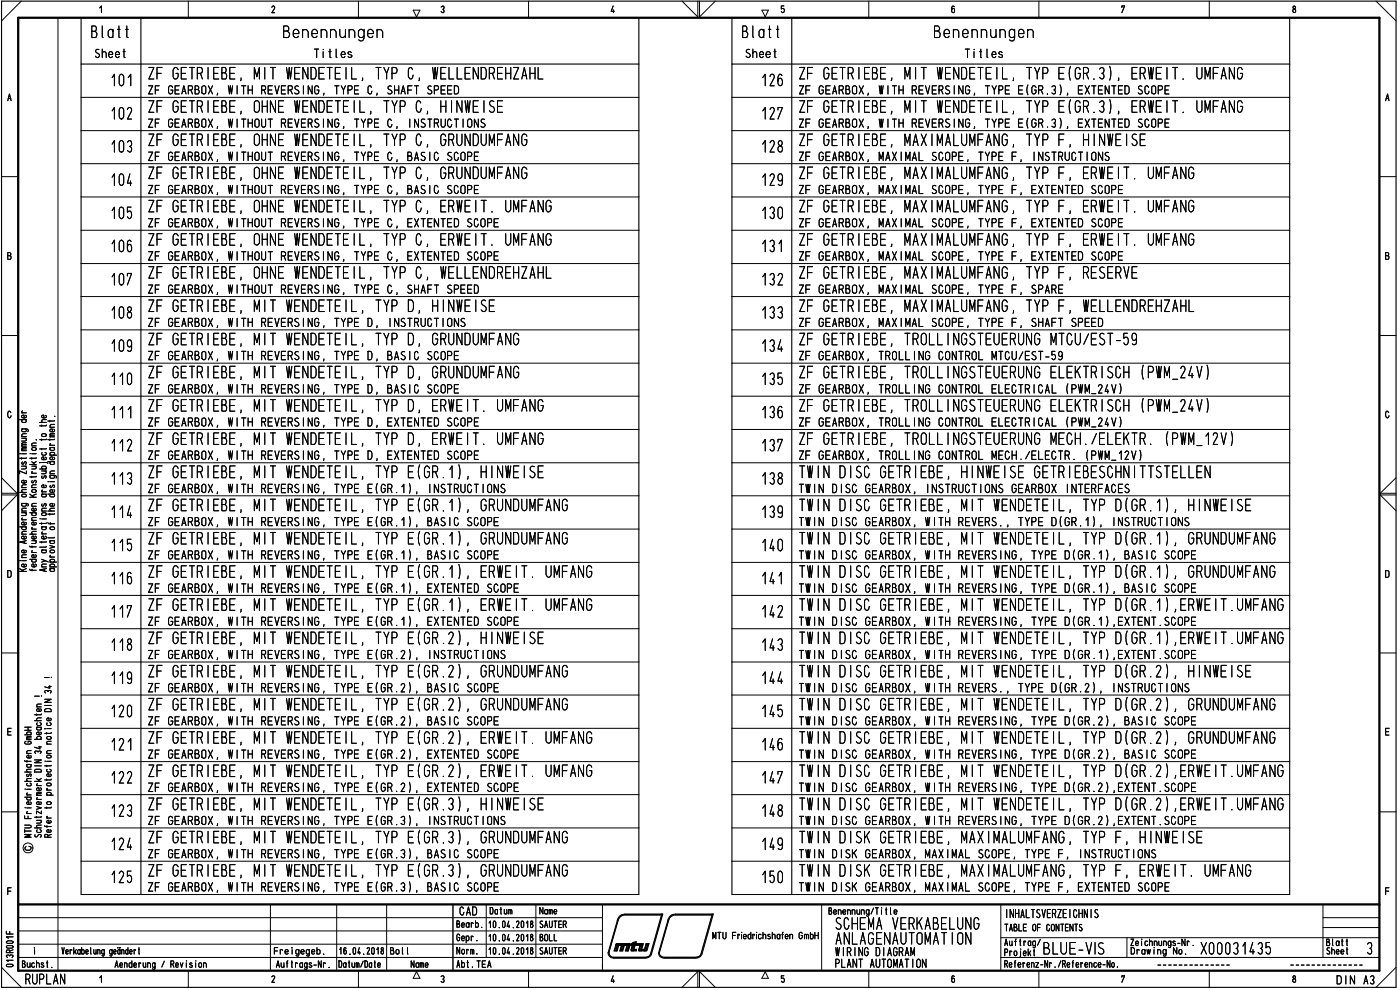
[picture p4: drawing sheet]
<svg xmlns="http://www.w3.org/2000/svg" width="420mm" height="297mm" viewBox="0 0 420 297" stroke-linecap="round" stroke-linejoin="round" font-family="sans-serif">
<defs><g id="words">
<g font-size="6.2">
<text x="205.5" y="5">\/</text>
<text x="203.6" y="296.1">/\</text>
</g>
<g font-size="5.3">
<text x="27.2" y="11.4">3lott</text>
<text x="84.7" y="11.4">3enennungen</text>
<text x="222.5" y="11.4">3latt</text>
<text x="280" y="11.4">3enennuncen</text>
<text x="33.2" y="23.9">101</text>
<text x="44.2" y="23.9">ZF G=-H 131, IN T W1\31T1 L, PP C, ELL1\FI-ZA-L</text>
<text x="239.5" y="23.8">ZF G=-H 131, IN T W1\31T1 L, TY3 l(H.3), =All T. 3FA\G</text>
<text x="228.4" y="25.9">126</text>
<text x="33.1" y="33.9">102</text>
<text x="44.2" y="33.9">ZF GE-3 E3E, 0-\E WE\3ETE L, TY3 C, - \WE SE</text>
<text x="239.5" y="33.9">ZF GE-H E3E, IN T WE\3ETE L, TY3 E(H.3), EHE T. 3FA\G</text>
<text x="33.1" y="43.9">103</text>
<text x="44.2" y="43.9">ZF GE-3 E3E, 0-\E WE\3ETE L, TY3 C, HU\3UvFA\O</text>
<text x="228.4" y="45.8">128</text>
<text x="239.5" y="43.9">ZF GE-H E3E, VAX VALUVFA\G, TY3 F, - \WE SE</text>
<text x="44.2" y="53.8">ZF G=-H 131, 0-\1 W1\31T1 L, TY3 C, Gh\33FA\G</text>
<text x="228.4" y="53.8">129</text>
<text x="239.5" y="53.8">ZF G=-H 131, NAX 4L3FA\G, TY3 F, =All T. 3FA\G</text>
<text x="33.1" y="55.8">104</text>
<text x="33.1" y="63.8">105</text>
<text x="44.2" y="63.8">ZF GE-3 E3E, 0-\E WE\3ETE L, TYD C, ..</text>
<text x="132" y="63.8">EWE T. UNFA\O</text>
<text x="228.4" y="63.8">130</text>
<text x="239.5" y="63.8">ZF GE-H E3E, NAX IdL3FA\O, TYD F, ..</text>
<text x="324.9" y="63.8">EWE T. 3FA\O</text>
<text x="33.1" y="73.7">106</text>
<text x="44.2" y="73.7">ZF GE-3 E3E, 0-\E WE\3ETE L, TY3 C, ..</text>
<text x="132" y="73.7">EWE T. UNFA\O</text>
<text x="228.4" y="73.7">131</text>
<text x="239.5" y="73.7">ZF GE-H E3E, VAX VALUVFA\G, TY3 F, ..</text>
<text x="324.9" y="73.7">EWE T. UVFA\G</text>
<text x="33.1" y="83.7">107</text>
<text x="44.2" y="83.7">ZF G=-H 131, 0-\1 W1\31T1 L, TY3 C, ELL1\FI-ZA-L</text>
<text x="228.4" y="83.7">132</text>
<text x="239.5" y="83.7">ZF G=-H 131, NAX IdL3FA\G, TY3 F, ' 1S1U1</text>
<text x="33.1" y="95.7">108</text>
<text x="44.2" y="93.6">ZF G=-R 131, IN T W1\31T1 L, PP 3, - All S1</text>
<text x="228.4" y="93.6">133</text>
<text x="239.5" y="93.6">ZF G=-H 131, NAX IdL3FA\G, TY3 F, ELL1\FI-ZA-L</text>
<text x="33.1" y="103.6">109</text>
<text x="44.2" y="103.6">ZF GE-3 E3E, IN T WE\3ETE L, TY3</text>
<text x="122.1" y="103.6">3, Oh\3UNFA\O</text>
<text x="228.4" y="103.6">134</text>
<text x="239.5" y="103.6">ZF GE-H E3E, TOLL \OSTEUEh\O INTCU/EST-59</text>
<text x="44.2" y="113.5">ZF G=-H 131, IN T W1\31T1 L, PP 3, HU\DUNFA\G</text>
<text x="228.4" y="113.5">135</text>
<text x="239.5" y="113.5">ZF G=-H 131, VOLL \GST1U1U\G 1L1K-H SG- (DA_24V)</text>
<text x="33.1" y="115.6">110</text>
<text x="44.2" y="123.5">ZF G=-H 131, IN T W1\31T1 L, PP 3, RW1 T. 3FA\G</text>
<text x="228.4" y="123.5">136</text>
<text x="239.5" y="123.5">ZF G=-H 131, VOLL \GST1U1h\G 1L1K-H SG- PWL24V)</text>
<text x="33.1" y="135.5">112</text>
<text x="44.2" y="133.5">ZF GE-3 E3E, IN T WE\3ETE L, TY3</text>
<text x="122.1" y="133.5">3, .E WE T. 3FA\G</text>
<text x="228.4" y="133.5">137</text>
<text x="239.5" y="133.5">ZF GE-H E3E, TOLL \OSTEUEh\O INEC-./ELEKT . (DA_12V)</text>
<text x="44.2" y="143.5">ZF GE-R E3E, N T WE\3ETE L, PP E(P.1), - \WE SE</text>
<text x="239.8" y="143.5">A \ 3 SO GET</text>
<text x="276.2" y="143.5">E3E, - \WE SE GE-R E3ESC-\ TTSTELLE\</text>
<text x="33.1" y="145.5">113</text>
<text x="228.4" y="145.5">138</text>
<text x="33.1" y="155.4">114</text>
<text x="44.2" y="153.3">ZF G=-H 131, N T W1\31T1 L, PP l(H.1), PU\33FA\G</text>
<text x="228.4" y="155.4">139</text>
<text x="239.7" y="155.4">TW</text>
<text x="246.8" y="155.4">\</text>
<text x="264" y="155.4">G1T</text>
<text x="276" y="155.4">131</text>
<text x="283.1" y="155.4">'</text>
<text x="293.2" y="155.4">T</text>
<text x="298.2" y="155.4">W1\31T1</text>
<text x="317.5" y="153.4">L,</text>
<text x="324.5" y="155.4">PP</text>
<text x="334.5" y="155.4">3(G</text>
<text x="344.6" y="155.4">.1</text>
<text x="349.3" y="155.4">)</text>
<text x="351.9" y="155.4">,</text>
<text x="361.2" y="153.4">\W=</text>
<text x="370.9" y="155.4">S1</text>
<text x="33.1" y="163.4">115</text>
<text x="44.2" y="163.4">ZF GE-3 E3E, N T WE\3ETE L, TY3 E(P.1), Oh\33FA\O</text>
<text x="228.4" y="165.4">140</text>
<text x="239.7" y="163.4">TW \ 3 SG G=1; E3E, N T WE\3ETE L, TY3</text>
<text x="334.4" y="163.6">3(P.1), Oh\33FA\G</text>
<text x="33.1" y="173.4">116</text>
<text x="44.2" y="173.4">ZF GE-3 E3E,</text>
<text x="76.4" y="172.6">V T WE\3ETE L, TY3 E(P.1), ..</text>
<text x="144.1" y="173.4">EWE T. UVFA\G</text>
<text x="239.7" y="173.4">TW \ 3 SG GET</text>
<text x="276.2" y="173.4">E3E, N T WE\3ETE L, TY3</text>
<text x="334.4" y="173.4">3(P.1), PU\3UvFA\G</text>
<text x="228.4" y="175.3">141</text>
<text x="33.1" y="185.3">117</text>
<text x="44.2" y="183.2">ZF G=-H 131, N T W1\31T1 L, PP l(H.1), 1H1 T. 3FA\G</text>
<text x="228.4" y="185.3">142</text>
<text x="239.7" y="183.3">TW \ 3 SG G1T</text>
<text x="276" y="183.3">131, N T W1\31T1 L, PP 3(H.1),1H1 T.3FA\G</text>
<text x="33.1" y="195.3">118</text>
<text x="44.2" y="193.3">ZF GE-3 E3E, N T WE\3ETE L, TYD E(P.2), - \WE SE</text>
<text x="228.4" y="195.3">143</text>
<text x="239.7" y="193.3">TW \ 3 SG G=1; E3E,</text>
<text x="288.7" y="192.6">V T WE\3ETE L, TYD 3(P.1),EHE T.3FA\G</text>
<text x="33.1" y="203.3">119</text>
<text x="44.2" y="203.3">ZF GE-3 E3E,</text>
<text x="76.4" y="202.5">V T WE\3ETE L, TY3 E(P.2), PU\3UvFA\O</text>
<text x="239.7" y="203.3">TW \ 3 SG GET</text>
<text x="276.2" y="203.4">E3E, N T WE\3ETE L, TY3</text>
<text x="334.4" y="203.6">3(P.2), - \W= SE</text>
<text x="228.4" y="205.2">144</text>
<text x="33.1" y="215.2">120</text>
<text x="44.2" y="213.1">ZF G=-H 131, N T W1\31T1 L, PP 1(P.2), PU\33FA\G</text>
<text x="228.4" y="215.2">145</text>
<text x="239.7" y="213.2">TW \ 3 SG G1T</text>
<text x="276" y="213.2">131, N T W1\31T1 L, PP 3(P.2), PU\33FA\G</text>
<text x="33.2" y="225.2">121</text>
<text x="44.2" y="223.1">ZF G=-H 131, N T W1\31T1 L, PP l(H.2), 1H1 T. 3FA\G</text>
<text x="228.4" y="225.2">146</text>
<text x="239.7" y="223.2">TW \ 3 SG G1T</text>
<text x="276" y="223.2">131, N T W1\31T1 L, PP 3(H.2), PU\33FA\G</text>
<text x="44.2" y="233.2">ZF GE-3 E3E, N T WE\3ETE L, TY3 E(P.2), EHE T. 3FA\O</text>
<text x="239.7" y="233.2">TW \ 3 SG G=1; E3E, N T WE\3ETE L, TY3</text>
<text x="334.4" y="233.6">3(P.2),EHE T.3FA\O</text>
<text x="33.1" y="235.1">122</text>
<text x="228.4" y="235.1">147</text>
<text x="33.1" y="245.1">123</text>
<text x="44.2" y="243.2">ZF GE-R E3E, N T WE\3ETE L, PP E(P.3), - \WE SE</text>
<text x="228.4" y="245.1">148</text>
<text x="239.8" y="243.2">A \ 3 SO GET</text>
<text x="276.2" y="243.2">E3E,</text>
<text x="288.7" y="242.4">V T WE\3ETE L, PP 3(P.2),EHE T.3FA\G</text>
<text x="33.1" y="255.1">124</text>
<text x="44.2" y="253">ZF G=-H 131, N T W1\31T1 L, PP l(H.3), PU\33FA\G</text>
<text x="228.4" y="255.1">149</text>
<text x="239.7" y="253.1">TW \ 3 SK G=TE 131, NAX NALU FA\G, PP F, - All S1</text>
<text x="33.1" y="263.1">125</text>
<text x="44.2" y="263.1">ZF GE-3 E3E, N T WE\3ETE L, TY3 E(P.3), Oh\33FA\O</text>
<text x="228.4" y="263.1">150</text>
<text x="239.7" y="263.1">TW \ 3 SK G=1; E3E, NAX NALU FA\O, TY3 F, .E WE T. 3FA\G</text>
<text x="250.5" y="279">SC-1Id VRKA31LU\G</text>
<text x="250.7" y="283.5">A\LAG:\AUTOldT 0\</text>
<text x="312.9" y="286.4">3LU -V S</text>
<text x="321.1" y="283.8">_</text>
<text x="360.2" y="286.4">X00031435</text>
</g>
<text font-size="4.6" x="7.5" y="295.4">RUPLAN</text>
<g font-size="3.9">
<text x="28.3" y="17.4">Sheet</text>
<text x="94.1" y="17.4">Titles</text>
<text x="223.5" y="17.4">Sheet</text>
<text x="289.4" y="17.4">Ti tles</text>
<text x="44.2" y="28.4">ZF GEARBOX, WITH REVERSING, TYPE 0, SHAFT SPEED</text>
<text x="239.5" y="28.4">ZF GEARBOX, WITH REVERSING, TYPE E(GR.3), EXTENTED SCOPE</text>
<text x="44.2" y="38.4">ZF GEARBOX, WITHOUT REVERSING, TYPE C, INSTRUCTIONS</text>
<text x="239.5" y="38.4">ZF GEARBOX, WITH REVERSING, TYPE E(GR.3), EXTENTED SCOPE</text>
<text x="44.2" y="48.3">ZF GEARBOX, WITHOUT REVERSING, TYPE C, BASIC SCOPE</text>
<text x="239.5" y="48.3">ZF GEARBOX, MAXIMAL SCOPE, TYPE F, INSTRUCTIONS</text>
<text x="44.2" y="58.3">ZF GEARBOX, WITHOUT REVERSING, TYPE C, BASIC SCOPE</text>
<text x="239.5" y="58.3">ZF GEARBOX, MAXIMAL SCOPE, TYPE F, EXTENTED SCOPE</text>
<text x="44.2" y="68.2">ZF GEARBOX, WITHOUT REVERSING, TYPE C, EXTENTED SCOPE</text>
<text x="239.5" y="68.2">ZF GEARBOX, MAXIMAL SCOPE, TYPE F, EXTENTED SCOPE</text>
<text x="44.2" y="78.2">ZF GEARBOX, WITHOUT REVERSING, TYPE C, EXTENTED SCOPE</text>
<text x="239.5" y="78.2">ZF GEARBOX, MAXIMAL SCOPE, TYPE F, EXTENTED SCOPE</text>
<text x="44.2" y="88.1">ZF GEARBOX, WITHOUT REVERSING, TYPE C, SHAFT SPEED</text>
<text x="239.5" y="88.1">ZF GEARBOX, MAXIMAL SCOPE, TYPE F, SPARE</text>
<text x="44.2" y="98.1">ZF GEARBOX, WITH REVERSING, TYPE D, INSTRUCTIONS</text>
<text x="239.5" y="98.1">ZF GEARBOX, MAXIMAL SCOPE, TYPE F, SHAFT SPEED</text>
<text x="44.2" y="108.1">ZF GEARBOX, WITH REVERSING, TYPE D, BASIC SCOPE</text>
<text x="239.5" y="108.1">ZF GEARBOX, TROLLING CONTROL MTCU/EST-59</text>
<text x="44.2" y="118.1">ZF GEARBOX, WITH REVERSING, TYPE D, BASIC SCOPE</text>
<text x="239.5" y="118.1">ZF GEARBOX, TROLLING CONTROL ELECTRICAL (PWM_24V)</text>
<text x="33.2" y="125.6">111</text>
<text x="44.2" y="128">ZF GEARBOX, WITH REVERSING, TYPE D, EXTENTED SCOPE</text>
<text x="239.5" y="128">ZF GEARBOX, TROLLING CONTROL ELECTRICAL (PWM_24V)</text>
<text x="44.2" y="138">ZF GEARBOX, WITH REVERSING, TYPE D, EXTENTED SCOPE</text>
<text x="239.5" y="138">ZF GEARBOX, TROLLING CONTROL MECH./ELECTR. (PWM_12V)</text>
<text x="44.2" y="148">ZF GEARBOX, WITH REVERSING, TYPE E(OR.1),</text>
<text x="128.5" y="148">INSTRUCTIONS</text>
<text x="239.6" y="148">TWIN DISC GEARBOX, INSTRUCTIONS GEARBOX INTERFACES</text>
<text x="44.2" y="157.9">ZF GEARBOX, WITH REVERSING, TYPE E(GR.1), BASIC SCOPE</text>
<text x="239.6" y="157.9">TWIN DISC GEARBOX, WITH REVERS., TYPE D(GR.1), INSTRUCTIONS</text>
<text x="44.2" y="167.9">ZF GEARBOX, WITH REVERSING, TYPE E(OR.1), BASIC SCOPE</text>
<text x="239.6" y="167.9">TWIN DISC GEARBOX, WITH REVERSING, TYPE D(OR.1), BASIC SCOPE</text>
<text x="44.2" y="177.9">ZF GEARBOX, WITH REVERSING, TYPE E(OR.1), EXTENTED SCOPE</text>
<text x="239.6" y="177.9">TWIN DISC GEARBOX, WITH REVERSING, TYPE D(OR.1), BASIC SCOPE</text>
<text x="44.2" y="187.8">ZF GEARBOX, WITH REVERSING, TYPE E(GR.1), EXTENTED SCOPE</text>
<text x="239.6" y="187.8">TWIN DISC GEARBOX, WITH REVERSING, TYPE D(GR.1),EXTENT.SCOPE</text>
<text x="44.2" y="197.8">ZF GEARBOX, WITH REVERSING, TYPE E(GR.2),</text>
<text x="128.5" y="197.8">INSTRUCTIONS</text>
<text x="239.6" y="197.8">TWIN DISC GEARBOX, WITH REVERSING, TYPE D(OR.1),EXTENT.SCOPE</text>
<text x="44.2" y="207.8">ZF GEARBOX, WITH REVERSING, TYPE E(OR.2), BASIC SCOPE</text>
<text x="239.6" y="207.8">TWIN DISC GEARBOX, WITH REVERS., TYPE D(GR.2), INSTRUCTIONS</text>
<text x="44.2" y="217.7">ZF GEARBOX, WITH REVERSING, TYPE E(GR.2), BASIC SCOPE</text>
<text x="239.6" y="217.7">TWIN DISC GEARBOX, WITH REVERSING, TYPE D(GR.2), BASIC SCOPE</text>
<text x="44.2" y="227.7">ZF GEARBOX, WITH REVERSING, TYPE E(OR.2), EXTENTED SCOPE</text>
<text x="239.6" y="227.7">TWIN DISC GEARBOX, WITH REVERSING, TYPE D(GR.2), BASIC SCOPE</text>
<text x="44.2" y="237.7">ZF GEARBOX, WITH REVERSING, TYPE E(OR.2), EXTENTED SCOPE</text>
<text x="239.6" y="237.7">TWIN DISC GEARBOX, WITH REVERSING, TYPE D(GR.2),EXTENT.SCOPE</text>
<text x="44.2" y="247.6">ZF GEARBOX, WITH REVERSING, TYPE E(GR.3),</text>
<text x="128.5" y="247.6">INSTRUCTIONS</text>
<text x="239.6" y="247.6">TWIN DISC GEARBOX, WITH REVERSING, TYPE D(GR.2),EXTENT.SCOPE</text>
<text x="44.2" y="257.6">ZF GEARBOX, WITH REVERSING, TYPE E(GR.3), BASIC SCOPE</text>
<text x="239.6" y="257.6">TWIN DISK GEARBOX, MAXIMAL SCOPE, TYPE F, INSTRUCTIONS</text>
<text x="44.2" y="267.5">ZF GEARBOX, WITH REVERSING, TYPE E(GR.3), BASIC SCOPE</text>
<text x="239.6" y="267.5">TWIN DISK GEARBOX, MAXIMAL SCOPE, TYPE F, EXTENTED SCOPE</text>
<text x="137.8" y="274.7">CAD</text>
<text x="301.7" y="275.5">INHALTSVERZEICHNIS</text>
<text x="250.7" y="286.9">WIKING DIAGRAM</text>
<text x="250.4" y="290.4">PLANT AUTOMATION</text>
<text x="401" y="295.4">DIN A3</text>
</g>
<g font-size="3.2">
<text x="146.9" y="274.3">Datum</text>
<text x="161.9" y="274.4">Name</text>
<text x="248.5" y="274.5">Benennung/Title</text>
<text x="136.9" y="278.4">Bearb.</text>
<text x="146.4" y="278.4">10.04.2018</text>
<text x="161.8" y="278.4">SAUTER</text>
<text x="213.8" y="281.9">MTU Friedrichshafen GmbH</text>
<text x="301.3" y="279.5">TABLE OF CONTENTS</text>
<text x="10" y="286.4">1</text>
<text x="18.4" y="286.4">Verkabelung geändert</text>
<text x="81.9" y="286.4">Freigegeb.</text>
<text x="101.6" y="286.4">16.04.2018</text>
<text x="116.9" y="286.4">Bol l</text>
<text x="136.8" y="286.4">Norm.</text>
<text x="136.9" y="282.4">Oepr.</text>
<text x="146.4" y="286.4">10.04.2018</text>
<text x="146.4" y="282.4">10.04.2018</text>
<text x="161.9" y="282.4">BOLL</text>
<text x="161.9" y="286.4">SAUTER</text>
<text x="301.2" y="286.9">Projekt</text>
<text x="301.4" y="283.8">Auftrag/</text>
<text x="339" y="286.4">Zeichnun&quot;-Nr.</text>
<text x="397.7" y="283.9">Blatt</text>
<text x="398" y="286.4">Sheet</text>
<text x="6.5" y="290.4">Buchst.</text>
<text x="34.4" y="290.4">Aenderung / Revision</text>
<text x="82.8" y="290.4">Auftrags-Nr.</text>
<text x="101.5" y="290.4">Datum/Date</text>
<text x="123.2" y="290.4">Name</text>
<text x="137" y="290.4">Abt.TEA</text>
<text x="301.3" y="290.4">Referenz-Nr./Reference-No.</text>
</g>
<g font-size="3.1">
<text x="8" y="171.6" transform="rotate(-90 8 171.6)">Keine Aenderung ohne Zustimmung der</text>
<text x="11" y="171.4" transform="rotate(-90 11 171.4)">federfuehrenden Konstruktion.</text>
<text x="14.1" y="171.6" transform="rotate(-90 14.1 171.6)">Any alterations are subiect to the</text>
<text x="16.5" y="171.6" transform="rotate(-90 16.5 171.6)">approval of the design department.</text>
<text x="9.5" y="251.4" transform="rotate(-90 9.5 251.4)">MTU Friedrichshafen GmbH</text>
<text x="12.5" y="251.4" transform="rotate(-90 12.5 251.4)">Schutzvermerk DIN 34 beachten</text>
<text x="15.5" y="251.4" transform="rotate(-90 15.5 251.4)">Rotor to protection notice DIN 34 !</text>
</g>
</g></defs>
<path d="M.5 .3h418.5v295.9h-418.5zM24.3 5.3v13.9h167.4v-13.9M42.3 5.3v13.9M219.7 5.3v13.9h167.4v-13.9M237.6 5.3v13.9" fill="none" stroke="#000" stroke-width=".34"/>
<path d="M5.5 5.3h408.5v286h-408.5zM5.5 271.4h408.5" fill="none" stroke="#000" stroke-width=".68"/>
<g fill="none" stroke="#000" stroke-width=".3">
<path d="M6.4 .3l-5.9 6M17.4 5.3v286M29.9 2.4l.5-.6v2M56.5 .3v5M81.6 2.2l.3-.4 .5 .2v.5l-.8 1.3h.8M107.6 .3v5M124 3h2l-1 2.1zM132.4 2.1a.47 .47 0 0 1 .7-.2 .47 .47 0 0 1 0 .7l-.2 .2a.49 .49 0 0 1 .3 .8 .49 .49 0 0 1-.8-.1M158.6 .3v5M184 1.8l-.6 1.6h1M184.1 3v.8M214.7 .3l-4.8 4.8"/>
<path d="M228.6 3h2l-.9 2.1zM235.2 1.8h-.7v.9l.6-.2a.59 .59 0 0 1 .3 .8 .59 .59 0 0 1-.7 .3l-.2-.1M260.7 .3v5M286.4 2l-.4-.2-.4 .5v1.2l.6 .3a.8 .8 0 0 0 0-1.3l-.5 .1-.1 .4M311.8 .3v5M336.7 2.3v-.5h.8l-.8 2M362.9 .3v5M388.2 1.9a.72 .72 0 0 0 .6 1.1l-.1 .6-.3 .2-.4-.3v-.5a.65 .65 0 0 0 .7-.5 .65 .65 0 0 0-.3-.7zM413 .3l6 6M2.3 30.2l.5-2 .5 2M2.5 29.5h.8M415.8 30.2l.6-2 .5 2"/>
<path d="M416 29.5h.8M.5 53h5M414 53h5M2.3 76.7l1 .2v.4l-.2 .5h-.8v-2l.9 .1v.6l-.3 .2M415.8 76.7l1 .2 .1 .4-.3 .5h-.8v-2l.9 .1v.6l-.3 .2M.5 100.7h5M414 100.7h5M3.3 123.8a.48 .48 0 0 0-.6-.4 .48 .48 0 0 0-.4 .6v.7l.4 .6h.4l.2-.6M416.8 123.8a.48 .48 0 0 0-.6-.4 .48 .48 0 0 0-.4 .6v.7l.4 .6h.4l.3-.6M.5 148.5h4.6l-4.6 4.7M.5 143.3l4.6 4.7h-4.6M419 148.5h-4.8l4.8 4.7"/>
<path d="M419 143.3l-4.8 4.7h4.8M2.3 171.2h.6l.4 .4v1.2l-.4 .4h-.6zM415.8 171.2h.6l.5 .4v1.2l-.5 .4h-.6zM.5 195.9h5M414 195.9h5M2.3 219.5h1M3.3 218.5h-1v2.1h1M415.8 219.5h1M416.9 218.5h-1.1v2.1h1.1M.5 243.6h5M414 243.6h5M2.3 267.4h1"/>
<path d="M3.3 266.4h-1v2M5.5 275.3h175.3M5.5 279.3h175.3M81.2 271.4v19.9M101 271.4v19.9M116 271.4v19.9M145.9 271.4v15.9M160.8 271.4v15.9M180.8 271.4v19.9M246.6 271.4v19.9M300.4 271.4v19.8M397 271.4v15.9"/>
<path d="M397 278.3h17M397 275.3h17M415.8 267.4h1M416.9 266.4h-1.1v2M.5 290.2l5.9 6M5.5 287.3h175.3M5.5 283.3h175.3M29.9 293.4l.5-.6v1.9M56.5 291.3v4.9M81.6 293.1l.3-.3 .5 .1v.6l-.8 1.2h.8M107.6 291.3v4.9M125 291.5l1 2h-2z"/>
<path d="M132.4 293a.5 .5 0 0 1 .8 0 .5 .5 0 0 1-.3 .8 .49 .49 0 0 1 .3 .8 .49 .49 0 0 1-.8-.1M158.6 291.3v4.9M184 292.8l-.6 1.6h1M184.1 294v.7M229.7 291.5l.9 2h-2zM235.2 292.8h-.7v.8a.61 .61 0 0 1 .9 .4 .61 .61 0 0 1-.7 .7l-.2-.3M260.7 291.3v4.9M286.4 293l-.5-.2-.3 .5 .1 1.3h.7v-1l-.4-.1-.3 .1-.1 .4M300.4 287.3h113.6M300.4 281.3h113.6M311.8 291.3v4.9M336.7 293.2v-.4h.8l-.8 1.9"/>
<path d="M338.2 281.3v6M339.4 281.8h.8l-.8 1.9h.8M340.8 283h.9l-.2-.6h-.3l-.4 .2v.9l.4 .2 .4-.2M342.6 282.4v1.3M362.9 291.3v4.9M388.2 292.9a.72 .72 0 0 0 .6 1v.6l-.2 .2-.6-.2v-.6a.69 .69 0 0 0 .6-.4 .69 .69 0 0 0 0-.7zM419 290.2l-6 6"/>
<circle cx="8.4" cy="254.4" r="1.49"/>
</g>
<path d="M135.9 271.4v19.9" fill="none" stroke="#000" stroke-width=".42"/>
<g fill="none" stroke="#000" stroke-width=".3">
<path d="M339.4 281.8h.8l-.8 1.9h.8M340.8 283h.9l-.2-.6h-.3l-.4 .2v.9l.4 .2 .4-.2M342.7 281.9h.1M342.6 282.4v1.3M344.4 282.5l-.6-.1-.2 1 .2 .3h.5l.2-.3M345 282.7l.2-.3h.5l.1 1.3M345 281.8v1.9M346.4 282.6l.3-.2h.4l.2 1.3M346.4 282.4v1.3M347.8 282.4l.1 1.1 .5 .2 .2-.3M348.6 282.4v1.3M349.2 282.6l.3-.2h.4l.2 1.3"/>
<path d="M349.2 282.4v1.3M351.4 282.4l-.2 1.9-.6-.2M351.4 282.7l-.2-.3h-.4l-.2 .3v.7l.2 .3h.4l.2-.3M352.7 282.5l-.4-.1a.53 .53 0 0 0-.1 .6 .53 .53 0 0 0 .6 .2v.3l-.3 .2-.5-.2M353.4 283h.7M355.6 281.8v1.9l-.9-1.9v1.9M356.3 282.6l.2-.2h.2l.1 .2M356.3 282.4v1.3"/>
</g>
<g fill="none" stroke="#000" stroke-width=".3">
<path d="M10.4 208.9h1.4M1.9 279.4v.8h2M2.9 279.5v.7M1.9 282.6l.4-.3h1.2l.4 .5-.3 .2h-1.4zM2 283.9l1.6-.2 .3 .4-.3 .4h-1.4l-.3-.4zM2.1 289.4l1.5-.1a.38 .38 0 0 1 .3 .4 .38 .38 0 0 1-.4 .4l-1.4-.1-.2-.3zM2.2 287.3l-.3-.4a.55 .55 0 0 1 .5-.4 .55 .55 0 0 1 .5 .4 .48 .48 0 0 1 .6-.4 .48 .48 0 0 1 .4 .5l-.3 .3M2.9 285.8v-.6a.55 .55 0 0 0-.5-.2 .55 .55 0 0 0-.5 .4v.4h2M3.9 288.1h-2l.6 .4M3.9 281.1h-2l.6 .4M3.9 285l-1 .3M342.7 281.9h.1"/>
<path d="M344.4 282.5l-.6-.1-.2 1 .2 .3h.5l.2-.3M345 282.7l.2-.3h.5l.1 1.3M345 281.8v1.9M346.4 282.6l.3-.2h.4l.2 1.3M346.4 282.4v1.3M347.8 282.4l.1 1.1 .5 .2 .2-.3M348.6 282.4v1.3M349.2 282.6l.3-.2h.4l.2 1.3M349.2 282.4v1.3M351.4 282.4l-.2 1.9-.6-.2M351.4 282.7l-.2-.3h-.4l-.2 .3v.7l.2 .3h.4l.2-.3M352.7 282.5l-.4-.1a.53 .53 0 0 0-.1 .6 .53 .53 0 0 0 .6 .2v.3l-.3 .2-.5-.2"/>
<path d="M353.4 283h.7M355.6 281.8v1.9l-.9-1.9v1.9M356.3 282.6l.2-.2h.2l.1 .2M356.3 282.4v1.3"/>
</g>
<path d="M10.4 208.9h1.4M12.5 208.9h.1" fill="none" stroke="#000" stroke-width=".3"/>
<g fill="none" stroke="#000" stroke-width=".3">
<path d="M24.3 39.2h167.4M24.3 29.2h167.4M219.7 39.2h167.4M219.7 29.2h167.4M228.9 33.3l.8-1v3.4M231.1 32.9l.3-.6a.76 .76 0 0 1 .9 .4 .76 .76 0 0 1-.1 .9l-1.1 2.1h1.3M233.5 33v-.7h1.3l-1.3 3.4M24.3 59.1h167.4M24.3 49.1h167.4M219.7 59.1h167.4M219.7 49.1h167.4M24.3 69.1h167.4"/>
<path d="M24.3 79.1h167.4M219.7 69.1h167.4M219.7 79.1h167.4M24.3 99h167.4M24.3 89h167.4M219.7 99h167.4M219.7 89h167.4M24.3 109h167.4M24.3 118.9h167.4M219.7 109h167.4M219.7 118.9h167.4M24.3 138.9h167.4"/>
<path d="M24.3 128.9h167.4M219.7 138.9h167.4M219.7 128.9h167.4M24.3 148.8h167.4M24.3 158.7h167.4M219.7 148.8h167.4M219.7 158.7h167.4M240.7 149.8v3.4M242.4 149.8l.5 3.4 .2-3.4 .4 3.4 .4-3.4M245.6 149.8v3.4M248.8 149.8v3.4l-1.5-3.4v3.4M252.1 149.8h.8a.91 .91 0 0 1 .7 1 2.65 2.65 0 0 1-.4 2.4h-1.1z"/>
<path d="M255.3 149.8v3.4M258.3 150l-.2-.1-.8 .1a1.52 1.52 0 0 0 1.1 2 .82 .82 0 0 1-.3 1.1 .82 .82 0 0 1-1.1-.4M260.7 150.5l-.6-.7-.4 .1-.2 .6v2.1l.6 .6a.92 .92 0 0 0 .8-1.1M265.7 150.5a.72 .72 0 0 0-.7-.7 .72 .72 0 0 0-.7 .7v2l.3 .7a.75 .75 0 0 0 1.1-.8l.1-.8h-.7M268.3 149.8h-1.6v3.4h1.6M270 149.8v3.4M271.6 141.6h1.1a1 1 0 0 0 .4-1 1 1 0 0 0-.7-.8h-.8v3.5M271.6 151.6h.8a.92 .92 0 0 0 .7-.9 .92 .92 0 0 0-.7-.9h-.8v3.4M272.5 141.6l.6 1.7M272.5 151.6l.6 1.6M274.8 149.8v3.4M278 149.8h-1.5v3.4h1.5"/>
<path d="M278.8 151.4l1.2 .1a1.33 1.33 0 0 1 0 1.7h-1.2v-3.4h1l.3 .3v.9l-.3 .4M282.9 149.8h-1.6v3.4h1.5M288.6 153.2v-3.4l.8 2.8 .7-2.8v3.4M291.8 149.8v3.4M294.3 149.8v3.4M298.3 149.8l.5 3.4 .4-3.4 .2 3.4 .4-3.4M302.3 149.8h-1.5v3.4h1.5M304.8 149.8v3.4l-1.6-3.4v3.4M305.7 149.8l1.1 .1a2.75 2.75 0 0 1 .3 2.7l-.3 .6h-1.1zM309.7 149.8h-1.6v3.4h1.5M311.3 149.8v3.4M314.5 149.8h-1.5v3.4h1.5"/>
<path d="M325.9 149.8v3.4M327.5 149.8l.9 1.8 .7-1.8M330 151.6h.8a.92 .92 0 0 0 .7-.9 .92 .92 0 0 0-.7-.9h-.8v3.4M334.9 149.8l1.1 .1a2.75 2.75 0 0 1 .3 2.7l-.3 .6h-1.1zM338.3 149.4a5.3 5.3 0 0 0 0 4.2M341.2 150.5a.76 .76 0 0 0-.8-.7 .76 .76 0 0 0-.7 .7v2l.4 .7a.81 .81 0 0 0 1.1-.8v-.8h-.6M342.2 151.6h.8a.92 .92 0 0 0 .7-.9 .92 .92 0 0 0-.7-.9h-.8v3.4M343 151.6l.7 1.6M347.3 150.8l.7-1v3.4M350.1 149.4l.3 1.6-.3 2.6M352.8 152.9l-.2 .9M356.7 149.8v3.4"/>
<path d="M356.7 151.6h1.6M358.3 149.8v3.4M372.7 150l-.2-.1-.9 .1a1.52 1.52 0 0 0 1.2 2 .82 .82 0 0 1-.3 1.1 .82 .82 0 0 1-1.1-.4M375.4 149.8h-1.6v3.4h1.6M24.3 168.7h167.4M24.3 178.6h167.4M219.7 168.7h167.4M219.7 178.6h167.4M271.6 171.4l1.3-.1 .2-.6-.2-.8-1.3-.1v3.4M272.5 171.4l.6 1.8M24.3 188.6h167.4M24.3 198.6h167.4"/>
<path d="M219.7 188.6h167.4M219.7 198.6h167.4M271.6 181.4h.8a.92 .92 0 0 0 .7-.8 .92 .92 0 0 0-.7-.9h-.8v3.4M272.5 181.4l.6 1.7M12.5 208.9h.1M24.3 218.5h167.4M24.3 208.5h167.4M219.7 218.5h167.4M219.7 208.5h167.4M271.6 201.3l1.3-.1 .2-.5-.2-.9-1.3-.2v3.5M271.6 211.3h.8a.92 .92 0 0 0 .7-.9 .92 .92 0 0 0-.7-.9h-.8v3.5M272.5 201.3l.6 1.8"/>
<path d="M272.5 211.3l.6 1.7M24.3 238.4h167.4M24.3 228.5h167.4M219.7 238.4h167.4M219.7 228.5h167.4M271.6 221.3h.8a.92 .92 0 0 0 .7-.9 .92 .92 0 0 0-.7-.9h-.8v3.5M272.5 221.3l.6 1.7M8.7 253.9a.6 .6 0 0 1 .7 .6 .6 .6 0 0 1-.6 .6h-.8l-.4-.3-.1-.5 .3-.3M24.3 258.4h167.4M24.3 248.4h167.4M219.7 258.4h167.4M219.7 248.4h167.4"/>
<path d="M271.6 241.2h1.1a1 1 0 0 0 .4-1 1 1 0 0 0-.7-.8h-.8v3.6M272.5 241.2l.6 1.8M24.3 268.4h167.4M187.6 274.5l-1.2 .4-.6 .6-3 10.3M187.6 274.6h10.9M198.6 274.2l-3.4 12.1-.4 .6-1 .3h-10l-.8-.5-.2-1M198.8 274.4h-11.2l-1.3 .4-.8 1.1-2.8 9.9M198.8 274.2l-3.4 12.1-.5 .6-.8 .4h-10.3l-.9-.6-.2-1M202.7 274.5l-1.2 .4-.5 .6-3.1 10.3M202.7 274.6h11M213.7 274.2l-3.3 12.1-.5 .6-1 .3h-10l-.7-.5-.3-1M213.9 274.4h-11.2a2.28 2.28 0 0 0-2.2 2l-2.7 9.4"/>
<path d="M213.9 274.2l-3.5 12.1M219.7 268.4h167.4M180.8 289.3v2h2M182.5 285.8l3-10.4a2.01 2.01 0 0 1 2.1-1.2h11.3l-3.4 12.1a1.74 1.74 0 0 1-1.7 1.1M182.5 285.7a1.57 1.57 0 0 0 1.6 1.7M184.1 287.5h9.7M184.8 283.6h4.3M184.9 283.3l.1-.2h4l.2 .2M184.9 283.3l-.6 2h.9l.5-1.7M184.9 283.3h4.3M184.9 283.4h4.2M185 283.5h4.1"/>
<path d="M185 283.2h4.1M185 283.6l-.6 1.7M185.2 283.6l-.5 1.7M185.4 283.6l-.5 1.7M185.5 283.6l-.5 1.7M186.5 283.6l-.5 1.7h.9l.5-1.7M186.6 283.6l-.5 1.7M186.9 283.6l-.5 1.7M187.1 283.6l-.5 1.7M187.2 283.6l-.5 1.7M188.3 283.6l-.5 1.7M188.6 283.6l-.5 1.7"/>
<path d="M188.8 283.6l-.5 1.7M188.9 283.6l-.5 1.7M189.2 283.3l-.6 2h-.9l.5-1.7M189.4 283.3h3.5M189.4 283.5h3.5M189.4 283.4h3.5M189.5 283.2h3.5M189.9 283.6l-.5 1.6M189.9 283h.9M189.9 282.9h.9M190 282.8h.9M190 283.6l-.5 1.7"/>
<path d="M190.3 284.8h.8l-.1 .5h-1.6l.5-2.5 1.1-.3-.9 2.8M190.3 283.6l-.5 1.7M190.3 284.9h.7M190.3 285h.7M190.3 285.1h.7M190.3 285.2h.7M190.4 282.7h.5M190.5 283.6l-.6 1.7M192.1 283.6l-.4 1.7h2.2M192.2 283.6l-.5 1.6M192.3 283.6l-.5 1.7M192.5 285.2h.8"/>
<path d="M192.6 284.8h.8M192.6 284.9h.8M192.6 285h.7M192.6 285.1h.7M192.6 283.6l-.5 1.7M192.7 283.6l-.5 1.7M192.9 283.6l-.4 1.7M193 283.1h-3.5l-.1 .5h3.5M193.1 283.1l-.2 .5M193.8 283.6h.8M193.8 283.6l-.5 1.7M193.8 283.3h.8"/>
<path d="M193.8 283.5h.8M193.8 283.4h.8M193.8 283.1v.5M193.9 283.1h.9l-.2 .5M193.9 283.2h.9M194 283.6l-.5 1.7M194.3 283.6l-.5 1.7M194.4 283.6l-.5 1.7M194.6 283.6l-.3 1.4-.4 .3M197.7 285.8l3-10.4a2.01 2.01 0 0 1 2-1.2h11.4l-3.4 12.1a1.74 1.74 0 0 1-1.8 1.1M197.7 285.7l.2 1.2 .9 .5h.5M197.8 285.7l.3 1 .8 .6h10.4l.7-.4 .5-.6"/>
<path d="M199.3 287.5h9.6M347.5 289.6h.9M349.1 289.6h.8M350.7 289.6h.8M352.3 289.6h.8M353.9 289.6h.8M355.5 289.6h.7M357.1 289.6h.7M358.6 289.6h.9M360.2 289.6h.8M361.8 289.6h.8M363.4 289.6h.8"/>
<path d="M365 289.6h.8M366.6 289.6h.7M368.2 289.6h.7M387.4 289.6h.8M389 289.6h.8M390.5 289.6h.9M392.1 289.6h.9M393.7 289.6h.8M395.4 289.6h.7M396.9 289.6h.8M398.5 289.6h.7M400.1 289.6h.8"/>
<path d="M401.7 289.6h.8M403.2 289.6h.9M404.8 289.6h.8M406.4 289.6h.8M408.1 289.6h.7M410.4 283.3l.4-.4a.86 .86 0 0 1 1 .7 .86 .86 0 0 1-.7 1 .87 .87 0 0 1 .6 .9 .87 .87 0 0 1-.8 .8l-.5-.6"/>
</g>
<path d="M24.3 19.2v249.2M42.3 19.2v249.2M191.7 19.2v249.2M219.7 19.2v249.2M237.6 19.2v249.2M387.1 19.2v249.2" fill="none" stroke="#000" stroke-width=".34"/>
<use href="#words"/>
</svg>
